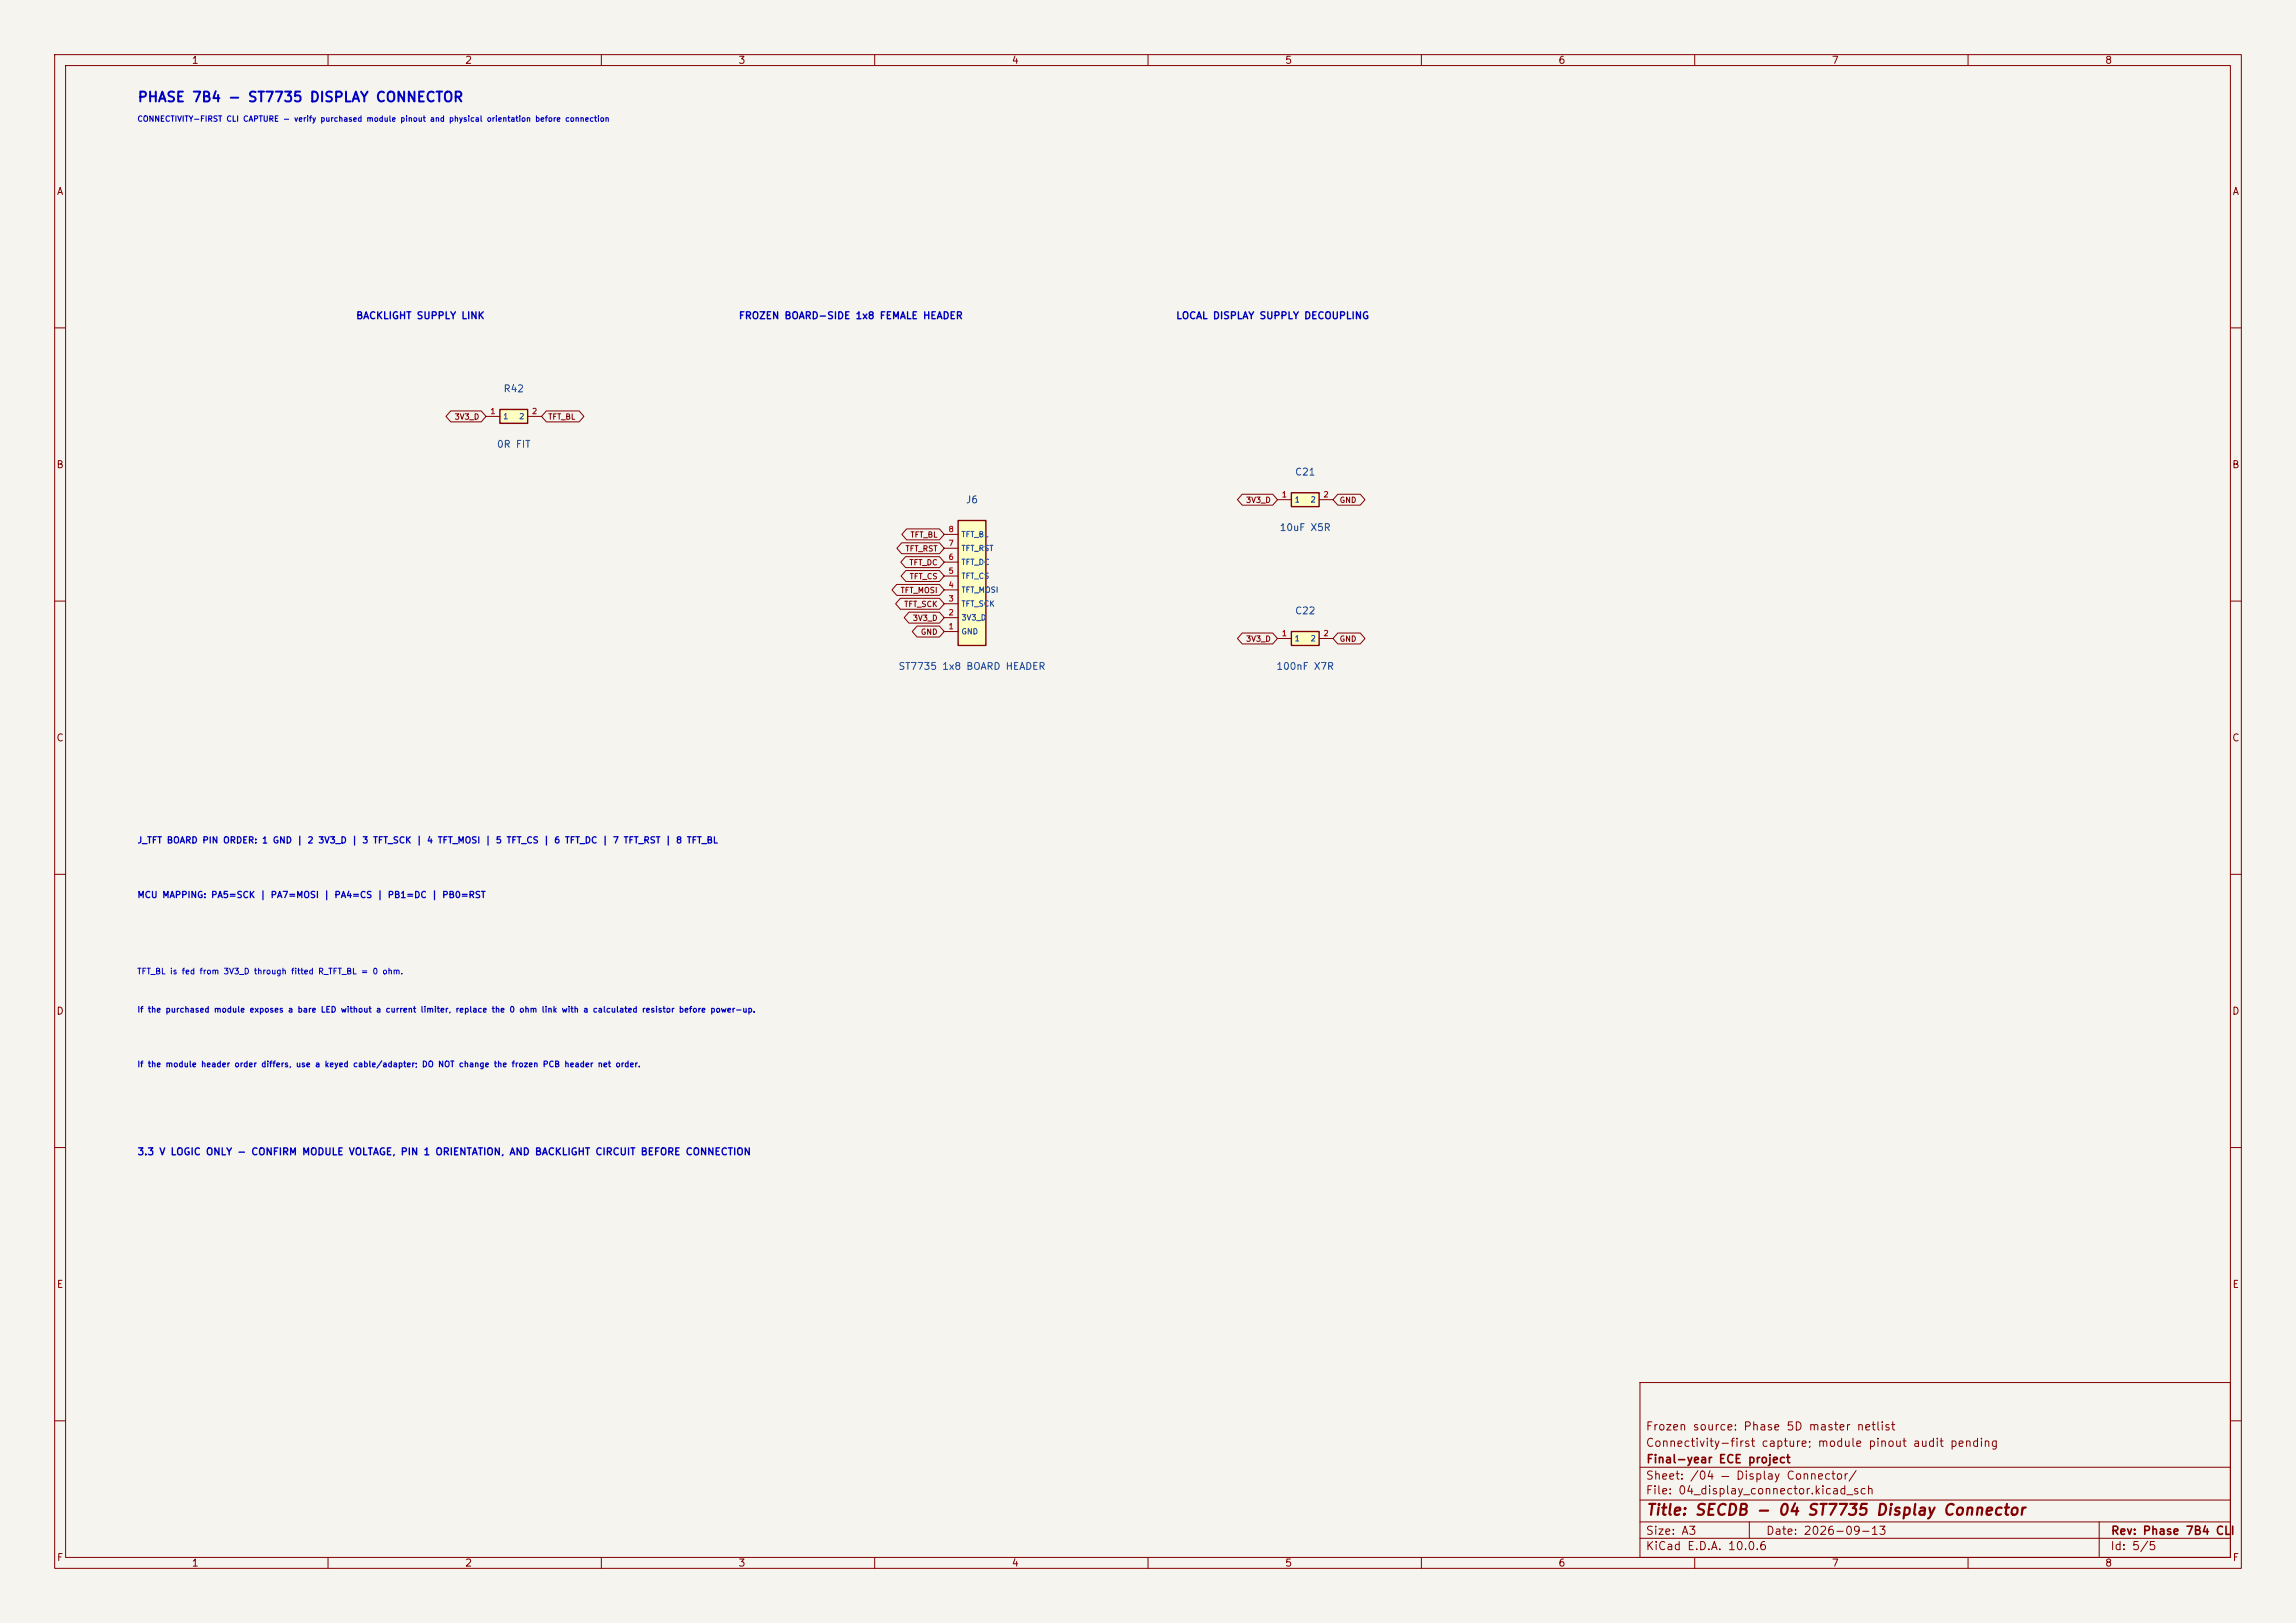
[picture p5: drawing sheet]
<svg xmlns="http://www.w3.org/2000/svg" width="420mm" height="297mm" viewBox="0 0 420 297" stroke-linecap="round" stroke-linejoin="round" font-family="sans-serif">
<defs><g id="words">
<text font-size="2" fill="#840000" x="301" y="277.8">Title: SECDB - 04 ST7735 Display Connector</text>
<text font-size="1.8" fill="#0000c2" x="25.1" y="19.1">PHASE 7B4 - ST7735 DISPLAY CONNECTOR</text>
<g font-size="1.5" fill="#840000">
<text x="300.9" y="262.1">Frozen source: Phase 5D master netlist</text>
<text x="300.9" y="265.1">Connectivity-first capture; module pinout audit pending</text>
<text x="301" y="268.1">Final-year ECE project</text>
<text x="300.9" y="273.8">File: 04_display_connector.kicad_sch</text>
<text x="300.9" y="271.1">Sheet: /04 — Display Connector/</text>
<text x="300.9" y="281.2">Size: A3</text>
<text x="322.9" y="281.2">Date: 2026-09-13</text>
<text x="386" y="281.2">Rev: Phase 7B4 CLI</text>
<text x="300.9" y="284">KiCad E.D.A. 10.0.6</text>
<text x="385.9" y="284">Id: 5/5</text>
</g>
<g font-size="1.3" fill="#840000">
<text x="35" y="12">1</text>
<text x="85" y="12">2</text>
<text x="135" y="12">3</text>
<text x="185" y="12">4</text>
<text x="235" y="12">5</text>
<text x="285" y="12">6</text>
<text x="335" y="12">7</text>
<text x="385" y="12">8</text>
<text x="10.3" y="36">A</text>
<text x="408.3" y="36">A</text>
<text x="10.2" y="86">B</text>
<text x="408.2" y="86">B</text>
<text x="10.2" y="136">C</text>
<text x="408.2" y="136">C</text>
<text x="10.2" y="186">D</text>
<text x="408.2" y="186">D</text>
<text x="10.3" y="236">E</text>
<text x="408.3" y="236">E</text>
<text x="10.3" y="286">F</text>
<text x="35" y="287">1</text>
<text x="85" y="287">2</text>
<text x="135" y="287">3</text>
<text x="185" y="287">4</text>
<text x="235" y="287">5</text>
<text x="285" y="287">6</text>
<text x="335" y="287">7</text>
<text x="385" y="287">8</text>
<text x="408.3" y="286">F</text>
</g>
<g font-size="1.3" fill="#0000c2">
<text x="65" y="58.7">BACKLIGHT SUPPLY LINK</text>
<text x="135" y="58.7">FROZEN BOARD-SIDE 1x8 FEMALE HEADER</text>
<text x="215" y="58.7">LOCAL DISPLAY SUPPLY DECOUPLING</text>
<text x="25" y="211.7">3.3 V LOGIC ONLY - CONFIRM MODULE VOLTAGE, PIN 1 ORIENTATION, AND BACKLIGHT CIRCUIT BEFORE CONNECTION</text>
</g>
<g font-size="1.3" fill="#006464">
<text x="92" y="72.1">R42</text>
<text x="90.8" y="82.2">0R FIT</text>
<text x="236.8" y="87.3">C21</text>
<text x="176.6" y="92.4">J6</text>
<text x="234" y="97.5">10uF X5R</text>
<text x="236.8" y="112.7">C22</text>
<text x="164.2" y="122.9">ST7735 1x8 BOARD HEADER</text>
<text x="233.4" y="122.9">100nF X7R</text>
</g>
<g font-size="1.2" fill="#0000c2">
<text x="25" y="154.6">J_TFT BOARD PIN ORDER: 1 GND | 2 3V3_D | 3 TFT_SCK | 4 TFT_MOSI | 5 TFT_CS | 6 TFT_DC | 7 TFT_RST | 8 TFT_BL</text>
<text x="25" y="164.6">MCU MAPPING: PA5=SCK | PA7=MOSI | PA4=CS | PB1=DC | PB0=RST</text>
</g>
<g font-size="1.1" fill="#0000c2">
<text x="25" y="178.5">TFT_BL is fed from 3V3_D through fitted R_TFT_BL = 0 ohm.</text>
<text x="25" y="185.5">If the purchased module exposes a bare LED without a current limiter, replace the 0 ohm link with a calculated resistor before power-up.</text>
<text x="25" y="195.5">If the module header order differs, use a keyed cable/adapter; DO NOT change the frozen PCB header net order.</text>
</g>
<text font-size="1" fill="#0000c2" x="25" y="22.5">CONNECTIVITY-FIRST CLI CAPTURE - verify purchased module pinout and physical orientation before connection</text>
<g font-size="1" fill="#840000">
<text x="83.1" y="77">3V3_D</text>
<text x="100.2" y="77">TFT_BL</text>
<text x="227.8" y="92.3">3V3_D</text>
<text x="245" y="92.3">GND</text>
<text x="165.5" y="101.2">TFT_RST</text>
<text x="166.4" y="98.6">TFT_BL</text>
<text x="166.3" y="103.7">TFT_DC</text>
<text x="166.3" y="106.2">TFT_CS</text>
<text x="164.6" y="108.8">TFT_MOSI</text>
<text x="165.3" y="111.3">TFT_SCK</text>
<text x="166.9" y="113.9">3V3_D</text>
<text x="168.3" y="116.4">GND</text>
<text x="227.8" y="117.7">3V3_D</text>
<text x="245" y="117.7">GND</text>
</g>
<g font-size="1" fill="#a90000">
<text x="89.6" y="76">1</text>
<text x="97.2" y="76">2</text>
<text x="234.4" y="91.3">1</text>
<text x="242" y="91.3">2</text>
<text x="173.4" y="100.1">7</text>
<text x="173.4" y="97.6">8</text>
<text x="173.4" y="107.8">4</text>
<text x="173.4" y="105.2">5</text>
<text x="173.4" y="102.7">6</text>
<text x="173.4" y="112.8">2</text>
<text x="173.4" y="110.3">3</text>
<text x="173.4" y="115.4">1</text>
<text x="234.4" y="116.7">1</text>
<text x="242" y="116.7">2</text>
</g>
<g font-size="1" fill="#006464">
<text x="91.9" y="77">1</text>
<text x="94.9" y="77">2</text>
<text x="236.7" y="92.2">1</text>
<text x="239.6" y="92.2">2</text>
<text x="175.8" y="101.1">TFT_RST</text>
<text x="175.8" y="98.5">TFT_BL</text>
<text x="175.8" y="106.2">TFT_CS</text>
<text x="175.8" y="103.6">TFT_DC</text>
<text x="175.8" y="113.8">3V3_D</text>
<text x="175.8" y="111.2">TFT_SCK</text>
<text x="175.8" y="108.7">TFT_MOSI</text>
<text x="175.8" y="116.3">GND</text>
<text x="236.7" y="117.6">1</text>
<text x="239.6" y="117.6">2</text>
</g>
</g></defs>
<path d="M0 0h420v297h-420z" fill="#f5f4ef" stroke="#f5f4ef" stroke-width=".18"/>
<g fill="none" stroke="#840000" stroke-width=".18">
<path d="M10 10h400v277h-400zM12 12h396v273h-396zM60 10v2M110 10v2M160 10v2M210 10v2M260 10v2M310 10v2M360 10v2M10 60h2M408 60h2M10 110h2"/>
<path d="M408 110h2M10 160h2M408 160h2M10 210h2M408 210h2M300 253h108v32h-108zM10 260h2M300 278.5h108M300 274.5h108M300 268.5h108M320 278.5v3M384 278.5v6.5"/>
<path d="M408 260h2M60 285v2M110 285v2M160 285v2M210 285v2M260 285v2M300 281.5h108M310 285v2M360 285v2"/>
</g>
<path d="M91.4 74.9h5.1v2.6h-5.1z" fill="#ffffc2"/>
<path d="M91.4 74.9h5.1v2.6h-5.1z" fill="none" stroke="#840000" stroke-width=".25"/>
<path d="M88.9 76.2h2.5M96.5 76.2h2.6" fill="none" stroke="#840000" stroke-width=".18"/>
<path d="M236.2 90.2h5.1v2.5h-5.1z" fill="#ffffc2"/>
<path d="M236.2 90.2h5.1v2.5h-5.1z" fill="none" stroke="#840000" stroke-width=".25"/>
<path d="M233.7 91.4h2.5M241.3 91.4h2.5" fill="none" stroke="#840000" stroke-width=".18"/>
<path d="M236.2 115.6h5.1v2.5h-5.1z" fill="#ffffc2"/>
<path d="M236.2 115.6h5.1v2.5h-5.1z" fill="none" stroke="#840000" stroke-width=".25"/>
<path d="M233.7 116.8h2.5M241.3 116.8h2.5" fill="none" stroke="#840000" stroke-width=".18"/>
<path d="M175.3 95.3h5v22.8h-5z" fill="#ffffc2"/>
<path d="M175.3 95.3h5v22.8h-5z" fill="none" stroke="#840000" stroke-width=".25"/>
<g fill="none" stroke="#840000" stroke-width=".18">
<path d="M82.5 75.2h5.5l.9 1-.9 1h-5.5l-.9-1zM99.9 75.2h6l.9 1-.9 1h-6l-.8-1zM164.9 99.3h6.9l.9 1-.9 1h-6.9l-.8-1zM165.8 96.8h6l.9 1-.9 1h-6l-.8-1zM172.7 97.8h2.6M227.2 90.4h5.6l.9 1-.9 1h-5.6l-.8-1zM244.7 90.4h4.1l.9 1-.9 1h-4.1l-.9-1zM164 106.9h7.8l.9 1.1-.9 1h-7.8l-.8-1zM164.7 109.5h7.1l.9 1-.9 1h-7.1l-.9-1zM165.7 101.9h6.1l.9 1-.9 1h-6.1l-.9-1zM165.7 104.4h6.1l.9 1-.9 1h-6.1l-.9-1zM166.3 112h5.5l.9 1-.9 1h-5.5l-.9-1z"/>
<path d="M167.7 114.6h4.1l.9 1-.9 1h-4.1l-.8-1zM172.7 115.6h2.6M172.7 113h2.6M172.7 110.5h2.6M172.7 108h2.6M172.7 105.4h2.6M172.7 102.9h2.6M172.7 100.3h2.6M227.2 115.8h5.6l.9 1-.9 1h-5.6l-.8-1zM244.7 115.8h4.1l.9 1-.9 1h-4.1l-.9-1z"/>
</g>
<use href="#words"/>
</svg>
